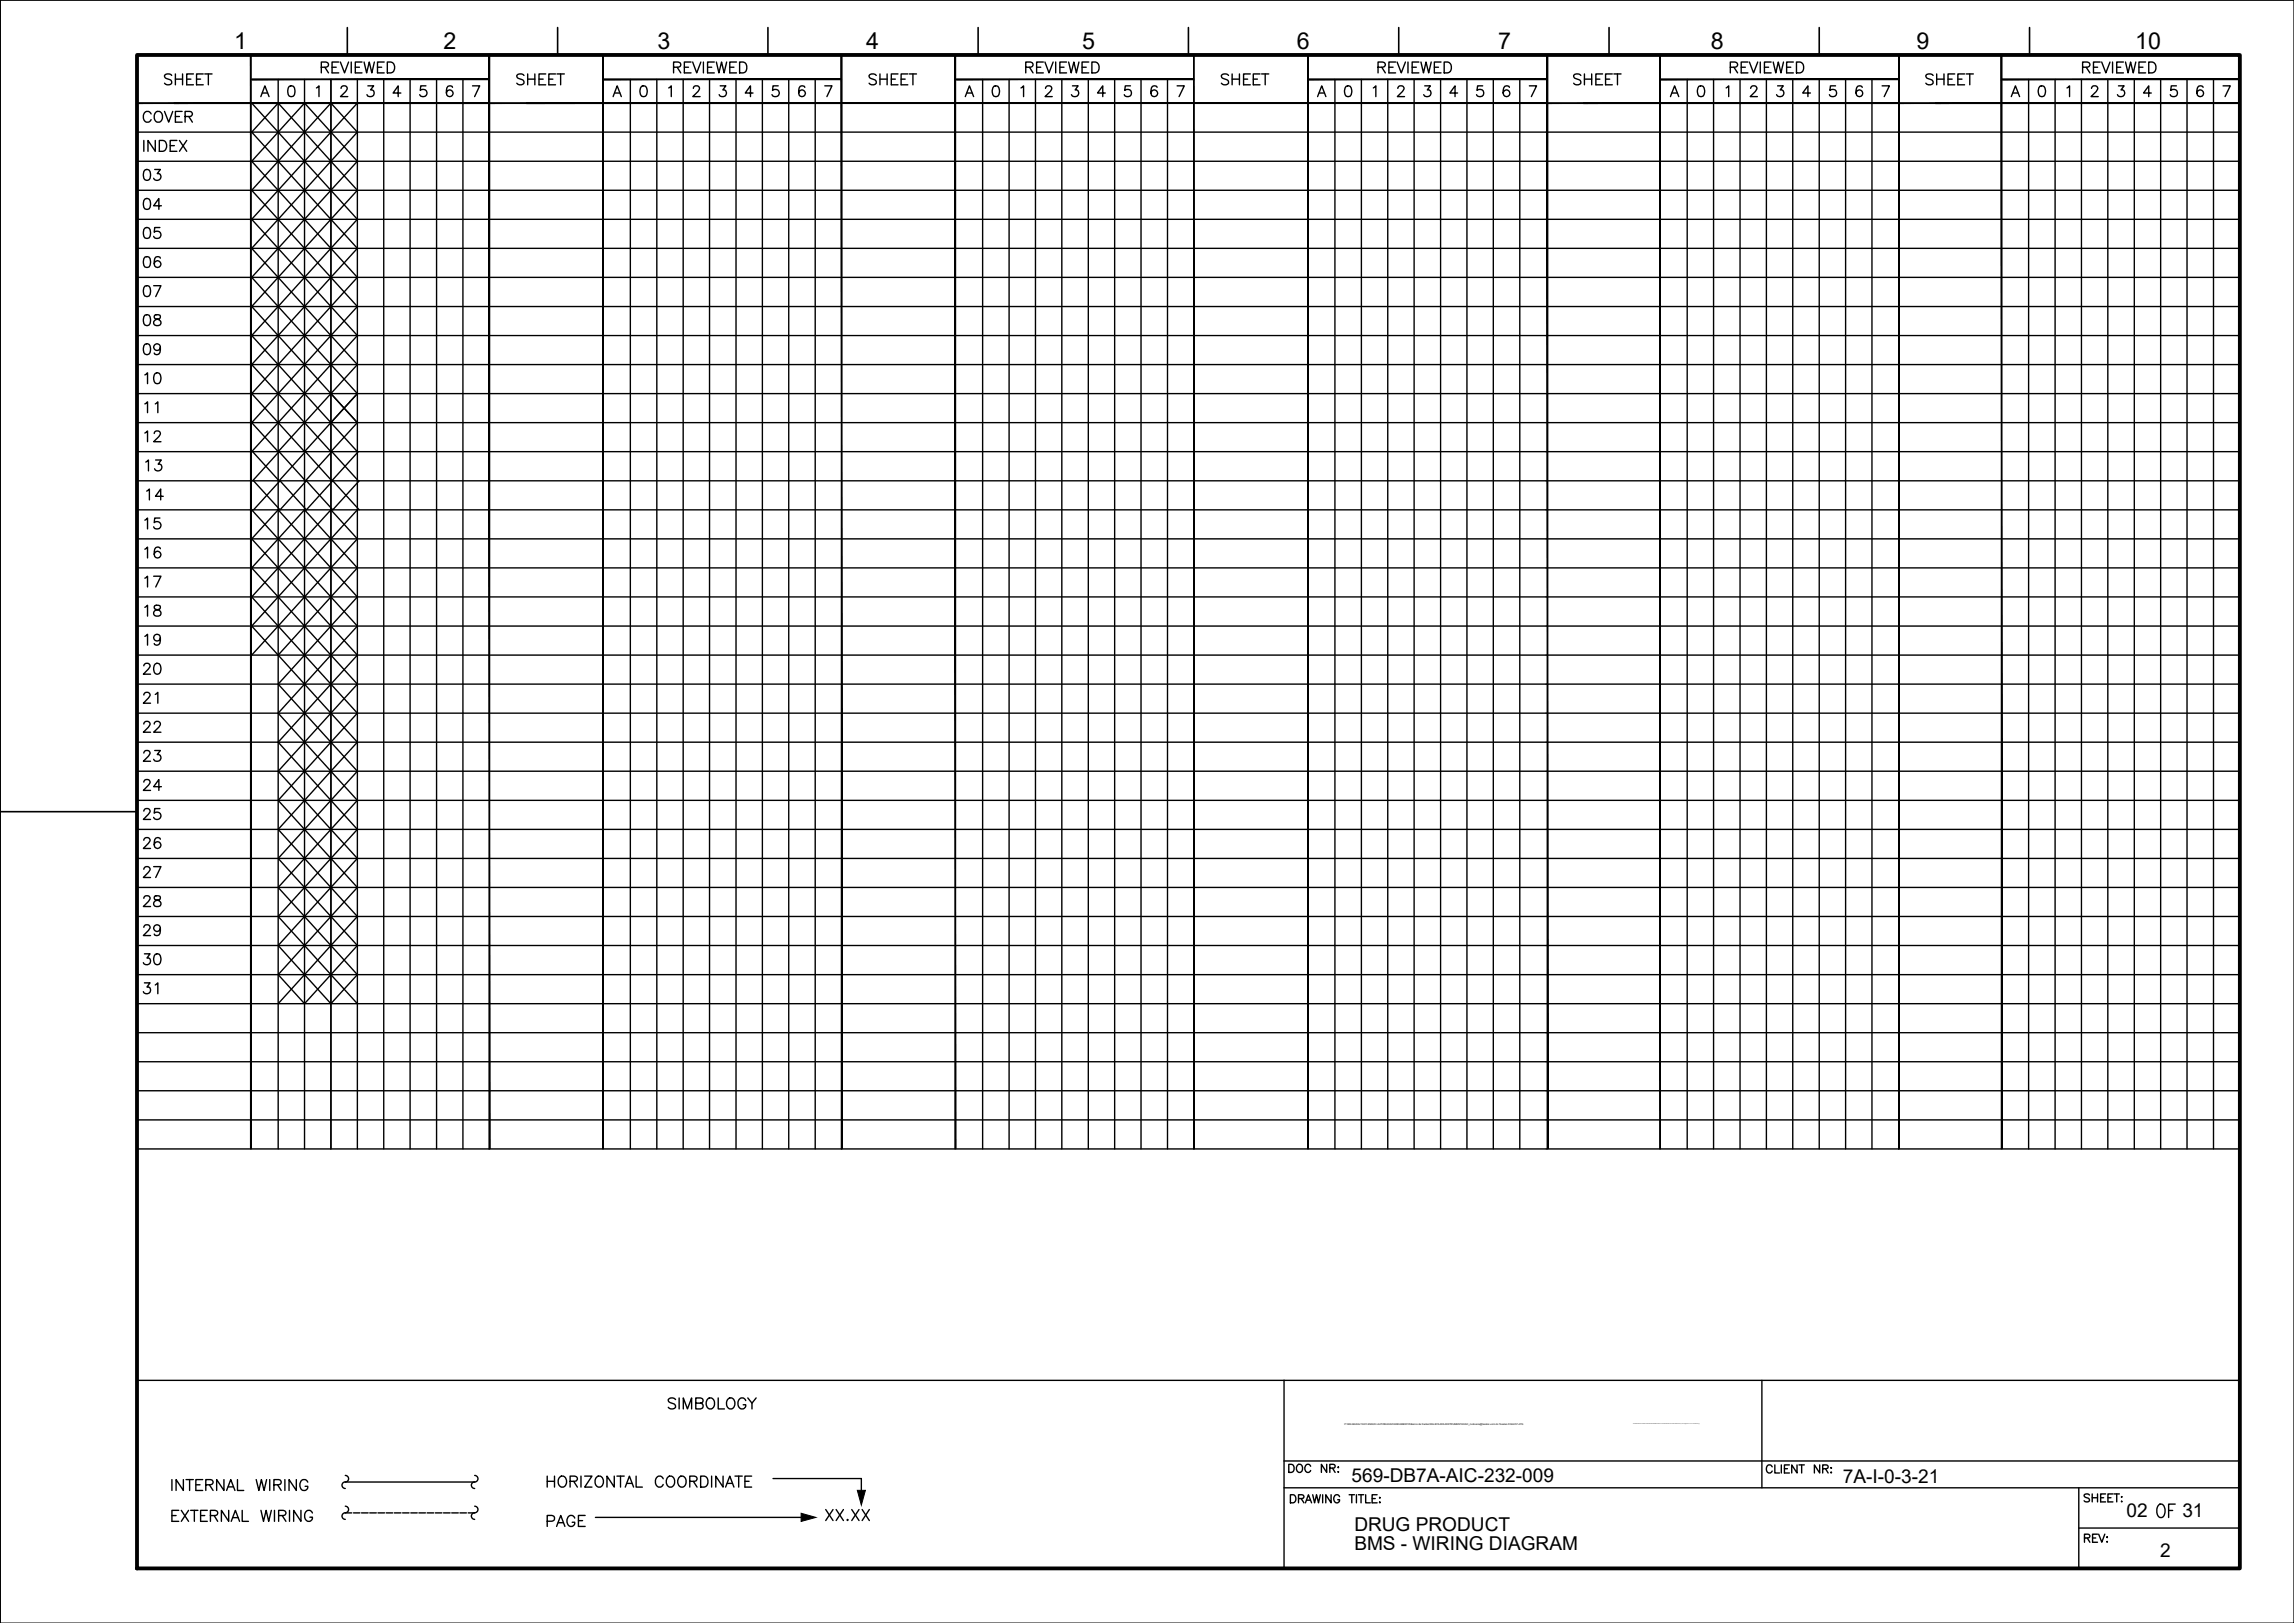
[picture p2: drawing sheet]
<svg xmlns="http://www.w3.org/2000/svg" width="420mm" height="297mm" viewBox="0 0 420 297" stroke-linecap="round" stroke-linejoin="round" font-family="sans-serif">
<defs><g id="words">
<text font-size="5.7" x="393.7" y="279">OF</text>
<g font-size="5.3">
<text x="25" y="23.6">COVER</text>
<text x="25" y="28.9">INDEX</text>
<text x="25" y="34.2">03</text>
<text x="25" y="39.5">04</text>
<text x="25.4" y="71.6">10</text>
<text x="25.4" y="76.9">11</text>
<text x="25.4" y="82.2">12</text>
<text x="25.4" y="87.5">13</text>
<text x="25.8" y="92.8">14</text>
<text x="25.4" y="98.1">15</text>
<text x="25.4" y="103.4">16</text>
<text x="25.4" y="108.7">17</text>
<text x="25.4" y="113.9">18</text>
<text x="25" y="146">24</text>
<text x="25" y="151.3">25</text>
<text x="25" y="156.6">26</text>
<text x="25" y="161.9">27</text>
<text x="25" y="167.2">28</text>
<text x="25" y="172.5">29</text>
<text x="25" y="177.8">30</text>
<text x="25" y="183.1">31</text>
</g>
<g font-size="4.9">
<text x="28.9" y="16.6">SHEET</text>
<text x="57.5" y="14.5">REVIEWED</text>
<text x="93.5" y="16.6">SHEET</text>
<text x="122.1" y="14.5">REVIEWED</text>
<text x="158" y="16.6">SHEET</text>
<text x="186.6" y="14.5">REVIEWED</text>
<text x="222.2" y="16.6">SHEET</text>
<text x="251.2" y="14.5">REVIEWED</text>
<text x="286.8" y="16.6">SHEET</text>
<text x="315.4" y="14.5">REVIEWED</text>
<text x="351.4" y="16.6">SHEET</text>
<text x="379.9" y="14.5">REVIEWED</text>
<text x="25" y="44.8">05</text>
<text x="25" y="50.1">06</text>
<text x="25" y="55.4">07</text>
<text x="25" y="60.7">08</text>
<text x="25" y="66">09</text>
<text x="25.4" y="119.2">19</text>
<text x="25" y="124.5">20</text>
<text x="25" y="129.8">21</text>
<text x="25" y="135.1">22</text>
<text x="25" y="140.4">23</text>
<text x="121" y="258.9">SIMBOLOGY</text>
<text x="98.8" y="280.5">PAGE</text>
<text x="149.9" y="279.4">XX.XX</text>
</g>
<text font-size="4.4" x="234.6" y="270.6">DOC NR:</text>
<g font-size="4.3">
<text x="42.9" y="9">1</text>
<text x="81.2" y="9">2</text>
<text x="120.4" y="9">3</text>
<text x="158.6" y="9">4</text>
<text x="198.1" y="9">5</text>
<text x="237.4" y="9">6</text>
<text x="274.3" y="9">7</text>
<text x="313.2" y="9">8</text>
<text x="350.8" y="9">9</text>
<text x="390.9" y="9">10</text>
</g>
<g font-size="3.5">
<text x="247.4" y="271.3">569-DB7A-AIC-232-009</text>
<text x="337.4" y="271.4">7A-I-0-3-21</text>
<text x="247.9" y="280.1">DRUG PRODUCT</text>
<text x="389.3" y="277.7">02</text>
<text x="399.5" y="277.7">31</text>
<text x="247.9" y="283.7">BMS - WIRING DIAGRAM</text>
<text x="395.5" y="285">2</text>
</g>
<text font-size=".5" x="246.1" y="260.7">P:\569-BAXALTA\01.ENG\03.AUTOMACAO\ANDAMENTO\Banco de Dados\569-B7A-INS-INSTRUMENTACAO_moliveira@tessler-com-br-Tessler-5164457.JPG</text>
</g></defs>
<!-- layer: G-TTLB-TTLB -->
<path d="M25.1 10.1h385v276.9h-385z" fill="none" stroke="#000" stroke-width=".7"/>
<!-- layer: G-TTLB-OTLN -->
<path d="M.1 .1v296.9" fill="none" stroke="#000" stroke-width=".18"/>
<!-- layer: G-TTLB-INDX -->
<path d="M63.6 5v5.1M102.1 5v5.1M140.6 5v5.1M179.1 5v5.1M217.6 5v5.1M256.1 5v5.1M294.6 5v5.1M333.1 5v5.1M371.6 5v5.1M.1 148.6h25" fill="none" stroke="#000" stroke-width=".3"/>
<!-- layer: LGSP IA4$0$LG_PLOT -->
<path d="M322.6 252.6v19.7M235.1 267.4h175M235.1 272.3h175M380.6 279.7h29.5M380.6 272.3v14.7M235.1 287h175" fill="none" stroke="#000" stroke-width=".25"/>
<!-- layer: LG_PLOT -->
<g fill="none" stroke="#000" stroke-width=".25">
<path d="M410.1 252.6h-175v34.4M236.2 273.6h.5a.8 .8 0 0 1 .6 .7 .8 .8 0 0 1-.6 .7h-.5zM237.7 274.3l.9-.1 .1-.4-.3-.2h-.7v1.4M238.2 274.3l.5 .7M239 275l.5-1.4 .6 1.4M239.2 274.6h.7M240.3 273.6l.4 1.4 .3-1.4 .4 1.4 .3-1.4M242.1 273.6v1.4M243.7 273.6v1.4l-1-1.4v1.4M245.2 273.9a.5 .5 0 0 0-.7-.3 .78 .78 0 0 0-.3 .9 .78 .78 0 0 0 .7 .5l.3-.3v-.2h-.3M247 273.6h1M247.5 273.6v1.4"/>
<path d="M248.3 273.6v1.4M248.7 273.6h1M249.2 273.6v1.4M250 273.6v1.4h.9M251.2 274.3h.6M252.1 273.6h-.9v1.4h.9M252.5 275h.2zM252.6 274.1v.1zM324.4 268.5a.54 .54 0 0 0-.6-.4 .54 .54 0 0 0-.4 .6 .61 .61 0 0 0 .2 .7 .61 .61 0 0 0 .8 0v-.2M324.9 268.1v1.5h.9M326.1 268.1v1.5M326.7 268.8h.5"/>
<path d="M327.6 268.1h-.9v1.5h.9M329 268.1v1.5l-1-1.5v1.5M329.4 268.1h.9M329.8 268.1v1.5M333.1 268.1v1.5l-.9-1.5v1.5M333.7 268.8l.8-.1 .2-.2-.1-.2-.3-.2h-.6v1.5M334.2 268.8l.5 .8M335.2 269.5h.1zM335.2 268.6v.1zM382.5 273.6a.55 .55 0 0 0-.9 .2l.2 .3 .6 .1 .1 .5a.63 .63 0 0 1-.9 0M383 273.4v1.5M383 274.1h1"/>
<path d="M384 273.4v1.5M384.6 274.1h.5M385.5 273.4h-.9v1.5h.9M385.9 274.1h.6M386.8 273.4h-.9v1.5h.9M387 273.4h1M387.5 273.4v1.5M388.4 274h.1zM388.4 274.8h.1zM381.6 281.5l.9-.1 .1-.3-.4-.3h-.6v1.5M382.1 281.5l.5 .8M383.1 281.5h.6"/>
<path d="M384 280.8h-.9v1.5h.9M384.2 280.8l.6 1.5 .5-1.5M385.8 281.3v.1zM385.8 282.1v.2z"/>
</g>
<!-- layer: TEXTO-01 -->
<g fill="#000" stroke="#000" stroke-width=".18">
<path d="M25.1 18.8v.2l64.5-.2zM25.1 19l64.5-.2v.2z"/>
<path d="M31.9 18.8v.2l57.7-.2zM31.9 19l57.7-.2v.2z"/>
<path d="M46.1 14.6h43.5v-.2zM46.1 14.4h43.5l-43.5 .2z"/>
<path d="M89.6 18.8v.2l64.5-.2zM89.6 19l64.5-.2v.2z"/>
<path d="M96.4 18.8v.2l186.7-.2zM96.4 19l186.7-.2v.2z"/>
<path d="M110.6 14.6h43.5v-.2zM110.6 14.4h43.5l-43.5 .2z"/>
<path d="M175.1 14.6h43.5v-.2zM175.1 14.4h43.5l-43.5 .2z"/>
<path d="M239.6 14.6h43.5v-.2zM239.6 14.4h43.5l-43.5 .2z"/>
<path d="M283.1 18.8v.2l64.5-.2zM283.1 19l64.5-.2v.2z"/>
<path d="M289.9 18.8v.2l57.7-.2zM289.9 19l57.7-.2v.2z"/>
<path d="M304.1 14.6h43.5v-.2zM304.1 14.4h43.5l-43.5 .2z"/>
<path d="M347.6 18.8v.2l62.5-.2zM347.6 19l62.5-.2v.2z"/>
<path d="M354.4 18.8v.2l55.7-.2zM354.4 19l55.7-.2v.2z"/>
<path d="M366.6 14.6h43.5v-.2zM366.6 14.4h43.5l-43.5 .2z"/>
<path d="M45.8 10.2v200.1h.2zM45.8 10.2h.2v200.1z"/>
<path d="M89.5 10.2v200.1h.2zM89.5 10.2h.2v200.1z"/>
<path d="M110.3 10.2v200.1h.2zM110.3 10.2h.2v200.1z"/>
<path d="M154 10.2v200.1h.2zM154 10.2h.2v200.1z"/>
<path d="M174.8 10.2v200.1h.2zM174.8 10.2h.2v200.1z"/>
<path d="M218.5 10.2v200.1h.1zM218.5 10.2h.1v200.1z"/>
<path d="M239.4 10.2v200.1h.1zM239.4 10.2h.1v200.1z"/>
<path d="M283.2 10.2v200.1h.2zM283.2 10.2h.2v200.1z"/>
<path d="M303.8 10.2v200.1h.2zM303.8 10.2h.2v200.1z"/>
<path d="M347.6 10.2v200.1h.1zM347.6 10.2h.1v200.1z"/>
<path d="M366.4 10.2v200.1h.1zM366.4 10.2h.1v200.1z"/>
</g>
<g fill="none" stroke="#000" stroke-width=".25">
<path d="M50.9 14.5v195.8M55.8 14.5v195.8M60.6 14.5v195.8M65.4 14.5v195.8M70.3 14.5v195.8M75.1 14.5v195.8M79.9 14.5v195.8M84.8 14.5v195.8M115.4 14.5v195.8M120.2 14.5v195.8M125.1 14.5v195.8M129.9 14.5v195.8"/>
<path d="M134.7 14.5v195.8M139.6 14.5v195.8M144.4 14.5v195.8M149.2 14.5v195.8M179.9 14.5v195.8M184.7 14.5v195.8M189.6 14.5v195.8M194.4 14.5v195.8M199.2 14.5v195.8M204.1 14.5v195.8M208.9 14.5v195.8M213.7 14.5v195.8"/>
<path d="M244.4 14.5v195.8M249.2 14.5v195.8M254.1 14.5v195.8M258.9 14.5v195.8M263.7 14.5v195.8M268.6 14.5v195.8M273.4 14.5v195.8M278.2 14.5v195.8M308.9 14.5v195.8M313.7 14.5v195.8M318.6 14.5v195.8M323.4 14.5v195.8"/>
<path d="M328.2 14.5v195.8M333.1 14.5v195.8M337.9 14.5v195.8M342.7 14.5v195.8M371.4 14.5v195.8M376.2 14.5v195.8M381.1 14.5v195.8M385.9 14.5v195.8M390.7 14.5v195.8M395.6 14.5v195.8M400.4 14.5v195.8M405.2 14.5v195.8"/>
<path d="M25.1 34.8h385M25.1 29.5h385M25.1 24.2h385M25.1 56.1h385M25.1 50.8h385M25.1 40.1h385M25.1 45.5h385M25.1 77.4h385M25.1 72h385M25.1 66.7h385M25.1 61.4h385M25.1 98.6h385"/>
<path d="M25.1 93.3h385M25.1 88h385M25.1 82.7h385M25.1 119.9h385M25.1 114.6h385M25.1 109.2h385M25.1 103.9h385M25.1 135.8h385M25.1 130.5h385M25.1 125.2h385M25.1 157.1h385M25.1 151.8h385"/>
<path d="M25.1 146.5h385M25.1 141.1h385M25.1 178.4h385M25.1 173h385M25.1 167.7h385M25.1 162.4h385M25.1 199.6h385M25.1 194.3h385M25.1 189h385M25.1 183.7h385M25.1 210.3h385M25.1 205h385"/>
</g>
<!-- layer: CBATEXTO 02 -->
<g fill="none" stroke="#000" stroke-width=".25">
<path d="M46.1 18.9l4.8 5.3-4.8 5.3 4.8 5.3-4.8 5.3 4.8 5.4-4.8 5.3 4.8 5.3M47.8 17.7l.7-2 .8 2M48 17h1M50.9 18.9l4.9 5.3-4.9 5.3 4.9 5.3-4.9 5.3 4.9 5.4-4.9 5.3-4.8-5.3 4.8-5.4-4.8-5.3 4.8-5.3-4.8-5.3zM53 15.8a.67 .67 0 0 1 .9 .3 1.7 1.7 0 0 1-.2 1.5 .67 .67 0 0 1-.9-.3 1.74 1.74 0 0 1 .2-1.5zM55.8 18.9l4.8 5.3-4.8 5.3 4.8 5.3-4.8 5.3 4.8 5.4-4.8 5.3 4.8 5.3-4.8 5.3 4.8 5.3-4.8 5.3 4.8 5.4-4.8 5.3-4.9-5.3 4.9-5.4-4.9-5.3 4.9-5.3-4.9-5.3 4.9-5.3-4.9-5.3 4.9-5.4-4.9-5.3 4.9-5.3-4.9-5.3zM57.9 16.1l.5-.4v2M60.6 18.9l4.8 5.3-4.8 5.3 4.8 5.3-4.8 5.3 4.8 5.4-4.8 5.3 4.8 5.3-4.8 5.3 4.8 5.3-4.8 5.3 4.8 5.4-4.8 5.3-4.8-5.3 4.8-5.4-4.8-5.3 4.8-5.3-4.8-5.3 4.8-5.3-4.8-5.3 4.8-5.4-4.8-5.3 4.8-5.3-4.8-5.3zM62.4 16.2l.2-.4a.64 .64 0 0 1 .9 .1 .64 .64 0 0 1-.2 .8l-1 1h1.4M65.4 18.9l-4.8 5.3 4.8 5.3-4.8 5.3 4.8 5.3-4.8 5.4 4.8 5.3-4.8 5.3 4.8 5.3-4.8 5.3 4.8 5.3-4.8 5.4M67.4 15.7h1l-.6 .8a.64 .64 0 0 1 .7 .7 .64 .64 0 0 1-.9 .5l-.2-.1-.2-.3M73.4 17h-1.4l.9-1.3v2"/>
<path d="M78 15.7h-1l-.1 .9a.7 .7 0 0 1 1.1 0 .7 .7 0 0 1-.1 1 .7 .7 0 0 1-1.1-.3M82.8 16a.6 .6 0 0 0-.8-.2 1.58 1.58 0 0 0 0 1.8 .62 .62 0 0 0 .9-.3 .62 .62 0 0 0-.4-.8 .62 .62 0 0 0-.8 .5M86.5 15.7h1.3l-.9 2M112.2 17.7l.8-2 .7 2M112.5 17h1M117.5 15.8a.64 .64 0 0 1 .9 .3 1.54 1.54 0 0 1-.2 1.5 .65 .65 0 0 1-.9-.3 1.58 1.58 0 0 1 .2-1.5zM122.4 16.1l.5-.4v2M126.9 16.2l.2-.4a.66 .66 0 0 1 .9 .1 .64 .64 0 0 1-.2 .8l-1 1h1.4M131.8 15.7h1.1l-.6 .8a.64 .64 0 0 1 .7 .7 .64 .64 0 0 1-.9 .5l-.3-.1-.1-.3M137.9 17h-1.5l1-1.3v2M142.5 15.7h-1l-.1 .9a.7 .7 0 0 1 1.1 0 .7 .7 0 0 1-.1 1 .7 .7 0 0 1-1.1-.3M147.3 16a.6 .6 0 0 0-.8-.2 1.58 1.58 0 0 0 0 1.8 .62 .62 0 0 0 .9-.3 .62 .62 0 0 0-.4-.8 .62 .62 0 0 0-.8 .5"/>
<path d="M151 15.7h1.3l-.9 2M176.7 17.7l.8-2 .7 2M177 17h1M181.9 15.8a.64 .64 0 0 1 1 .3 1.54 1.54 0 0 1-.2 1.5 .65 .65 0 0 1-.9-.3 1.58 1.58 0 0 1 .1-1.5zM186.9 16.1l.5-.4v2M191.4 16.2l.2-.4a.66 .66 0 0 1 .9 .1 .64 .64 0 0 1-.2 .8l-1 1h1.3M196.3 15.7h1.1l-.6 .8a.64 .64 0 0 1 .7 .7 .64 .64 0 0 1-.9 .5l-.3-.1-.1-.3M202.4 17h-1.5l1-1.3v2M207 15.7h-1l-.1 .9a.7 .7 0 0 1 1.1-.1 .7 .7 0 0 1-.2 1.1 .7 .7 0 0 1-1-.3M211.8 16a.6 .6 0 0 0-.8-.2 1.58 1.58 0 0 0 0 1.8 .62 .62 0 0 0 .9-.3 .62 .62 0 0 0-.4-.8 .62 .62 0 0 0-.8 .5M215.5 15.7h1.3l-.9 2M241.2 17.7l.8-2 .7 2"/>
<path d="M241.5 17h.9M246.4 15.8a.64 .64 0 0 1 1 .3 1.54 1.54 0 0 1-.2 1.5 .65 .65 0 0 1-.9-.3 1.58 1.58 0 0 1 .1-1.5zM251.4 16.1l.5-.4v2M255.9 16.2l.2-.4 .2-.1 .6 .1a.44 .44 0 0 1 0 .7l-1.1 1.2h1.3M260.8 15.7h1.1l-.6 .8a.64 .64 0 0 1 .7 .7 .64 .64 0 0 1-.9 .5l-.3-.1-.2-.3M266.8 17h-1.4l1-1.3v2M271.4 15.7h-.9l-.1 .9a.7 .7 0 0 1 1.1-.1 .7 .7 0 0 1-.2 1.1 .7 .7 0 0 1-1-.3M276.3 16a.6 .6 0 0 0-.8-.2 1.17 1.17 0 0 0 .3 1.9 .62 .62 0 0 0 .6-.6 .62 .62 0 0 0-.6-.6 .62 .62 0 0 0-.6 .5M280 15.7h1.3l-.9 2M305.8 17.7l.8-2 .7 2M306.1 17h.9M311 15.8a.66 .66 0 0 1 1 .3 1.54 1.54 0 0 1-.2 1.5 .65 .65 0 0 1-.9-.3 1.65 1.65 0 0 1 .1-1.5z"/>
<path d="M316 16.1l.5-.4v2M320.5 16.2l.2-.4 .2-.1 .6 .1a.44 .44 0 0 1 0 .7l-1.1 1.2h1.3M325.4 15.7h1.1l-.6 .8a.64 .64 0 0 1 .7 .7 .64 .64 0 0 1-.9 .5l-.3-.1-.2-.3M331.4 17h-1.4l1-1.3v2M336 15.7h-.9l-.1 .9a.7 .7 0 0 1 1.1-.1 .7 .7 0 0 1-.2 1.1 .7 .7 0 0 1-1-.3M340.9 16a.6 .6 0 0 0-.8-.2 1.17 1.17 0 0 0 .3 1.9 .62 .62 0 0 0 .6-.6 .62 .62 0 0 0-.6-.6 .62 .62 0 0 0-.6 .5M344.6 15.7h1.3l-.9 2M368.2 17.7l.8-2 .7 2M368.5 17h.9M373.4 15.8a.64 .64 0 0 1 1 .3 1.54 1.54 0 0 1-.2 1.5 .65 .65 0 0 1-.9-.3 1.58 1.58 0 0 1 .1-1.5zM378.4 16.1l.5-.4v2M382.9 16.2l.2-.4 .2-.1 .6 .1a.44 .44 0 0 1 0 .7l-1.1 1.2h1.3"/>
<path d="M387.8 15.7h1.1l-.6 .8a.64 .64 0 0 1 .7 .7 .64 .64 0 0 1-.9 .5l-.3-.1-.2-.3M393.8 17h-1.4l1-1.3v2M398.4 15.7h-.9l-.1 .9a.7 .7 0 0 1 1.1-.1 .7 .7 0 0 1-.2 1.1 .7 .7 0 0 1-1-.3M403.3 16a.6 .6 0 0 0-.8-.2 1.17 1.17 0 0 0 .3 1.9 .62 .62 0 0 0 .6-.6 .62 .62 0 0 0-.6-.6 .62 .62 0 0 0-.6 .5M407 15.7h1.3l-.9 2M50.9 56.1l-4.8 5.3 4.8 5.3-4.8 5.3 4.8 5.4-4.8 5.3M50.9 50.8l4.9 5.3-4.9 5.3M50.9 50.8l-4.8 5.3 4.8 5.3M50.9 61.4l4.9 5.3-4.9 5.3 4.9 5.4-4.9 5.3-4.8-5.3 4.8-5.4-4.8-5.3zM60.6 72l4.8 5.4M60.6 77.4l4.8 5.3M65.4 72l-4.8 5.4"/>
<path d="M46.1 93.3l4.8 5.3M46.2 88l4.9-5.3 4.8 5.3 4.8-5.3 4.9 5.3M46.2 82.7l4.9 5.3 4.8-5.3 4.8 5.3 4.9-5.3M46.4 93.3l4.9-5.3 4.8 5.3 4.8-5.3 4.9 5.3M46.4 88l4.9 5.3 4.8-5.3 4.8 5.3 4.9-5.3M50.9 93.3l4.9 5.3-4.9 5.3-4.8-5.3zM50.9 98.6l4.9 5.3-4.9 5.3M50.9 98.6l4.9-5.3 4.8 5.3-4.8 5.3 4.8 5.3-4.8 5.4 4.8 5.3-4.8 5.3 4.8 5.3-4.8 5.3 4.8 5.3-4.8 5.4 4.8 5.3-4.8 5.3 4.8 5.3-4.8 5.3 4.8 5.3-4.8 5.4M50.9 98.6l-4.8 5.3 4.8 5.3M65.4 93.3l-4.8 5.3 4.8 5.3-4.8 5.3 4.8 5.4-4.8 5.3 4.8 5.3-4.8 5.3 4.8 5.3-4.8 5.3 4.8 5.4-4.8 5.3 4.8 5.3-4.8 5.3 4.8 5.3-4.8 5.3 4.8 5.4-4.8 5.3-4.8-5.3M50.9 103.9l4.9 5.3-4.9 5.4M50.9 109.2l4.9 5.4-4.9 5.3"/>
<path d="M50.9 114.6l4.9 5.3-4.9 5.3 4.9 5.3-4.9 5.3 4.9 5.3-4.9 5.4 4.9 5.3-4.9 5.3 4.9 5.3-4.9 5.3 4.9 5.3-4.9 5.4 4.9 5.3 4.8-5.3-4.8-5.4 4.8-5.3-4.8-5.3 4.8-5.3-4.8-5.3 4.8-5.3-4.8-5.4 4.8-5.3-4.8-5.3 4.8-5.3-4.8-5.3 4.8-5.3-4.8-5.4 4.8-5.3-4.8-5.3 4.8-5.3 4.8 5.3-4.8 5.3 4.8 5.3-4.8 5.4 4.8 5.3-4.8 5.3 4.8 5.3-4.8 5.3 4.8 5.3-4.8 5.4 4.8 5.3-4.8 5.3 4.8 5.3-4.8 5.3 4.8 5.3-4.8 5.4 4.8 5.3M50.9 119.9l4.9 5.3-4.9 5.3 4.9 5.3-4.9 5.3 4.9 5.4-4.9 5.3 4.9 5.3-4.9 5.3 4.9 5.3-4.9 5.3 4.9 5.4M50.9 103.9l-4.8 5.3 4.8 5.4M50.9 109.2l-4.8 5.4 4.8 5.3M50.9 114.6l-4.8 5.3M55.8 178.4l-4.9 5.3"/>
</g>
<!-- layer: I_TABS -->
<g fill="none" stroke="#000" stroke-width=".25">
<path d="M63.2 271.2h23.7M63.2 276.9h1.2M63.2 270a.6 .6 0 0 1 .6 .6 .6 .6 0 0 1-.6 .6M63.2 271.2a.6 .6 0 0 0-.6 .6 .6 .6 0 0 0 .6 .6M63.2 275.7a.64 .64 0 0 1 .6 .7 .64 .64 0 0 1-.8 .5 .6 .6 0 0 0-.4 .7 .6 .6 0 0 0 .6 .5M64.7 276.9h1.2M66.2 276.9h1.2M67.7 276.9h1.2M69.2 276.9h1.2M70.7 276.9h1.2M72.2 276.9h1.2M73.7 276.9h1.2"/>
<path d="M75.2 276.9h1.2M76.7 276.9h1.2M78.2 276.9h1.2M79.7 276.9h1.2M81.2 276.9h1.2M82.7 276.9h1.2M84.2 276.9h1.2M85.7 276.9h1.2M86.9 270a.63 .63 0 0 1 .6 .8 .63 .63 0 0 1-.8 .5 .6 .6 0 0 0-.4 .6 .6 .6 0 0 0 .6 .5M86.9 275.7a.64 .64 0 0 1 .6 .7 .64 .64 0 0 1-.8 .5 .6 .6 0 0 0-.4 .7 .6 .6 0 0 0 .6 .5M109 277.7h37.7M141.5 270.6h16.2v2.2"/>
</g>
<!-- layer: CBATEXTO 03 -->
<g fill="none" stroke="#000" stroke-width=".25">
<path d="M31.5 270.8v2M31.5 277.4h.7M32.7 276.4h-1.2v2h1.2M33.2 276.4l1.3 2M33.6 270.8v2l-1.4-2v2M34.1 270.8h1.3M34.5 276.4l-1.3 2M34.7 270.8v2M34.9 276.4h1.3M35.6 276.4v2M35.9 271.7h.7M36.7 277.4h.8"/>
<path d="M37.1 270.8h-1.2v2h1.2M37.7 271.7l1.1-.1a.46 .46 0 0 0 0-.7l-1.1-.1v2M38 276.4h-1.3v2h1.3M38.3 271.7l.7 1.1M38.5 277.4l1.2-.1a.47 .47 0 0 0 0-.8l-1.2-.1v2M39.2 277.4l.7 1M41 270.8v2l-1.3-2v2M41.5 272.8l.7-2 .8 2M41.8 272.1h.9M41.9 276.4v2l-1.4-2v2M42.3 278.4l.8-2 .8 2M42.6 277.8h1"/>
<path d="M43.5 270.8v2h1.1M44.3 276.4v2h1.2M46.9 270.8l.5 2 .5-2 .4 2 .5-2M47.8 276.4l.4 2 .5-2 .5 2 .5-2M49.4 270.8v2M50.1 271.7l1.2-.1a.46 .46 0 0 0 0-.7l-1.2-.1v2M50.2 276.4v2M50.8 271.7l.7 1.1M51 277.4l1.2-.1a.47 .47 0 0 0 0-.8l-1.2-.1v2M51.7 277.4l.6 1M52.2 270.8v2M53 276.4v2"/>
<path d="M54.3 270.8v2l-1.4-2v2M55.1 276.4v2l-1.3-2v2M56.3 271.3a.74 .74 0 0 0-.8-.5 .74 .74 0 0 0-.6 .8 .88 .88 0 0 0 .2 .9 .88 .88 0 0 0 .9 .2l.3-.4v-.3h-.4M57.2 276.9a.73 .73 0 0 0-.8-.5 .73 .73 0 0 0-.6 .8 .88 .88 0 0 0 .2 .9 .88 .88 0 0 0 .9 .2l.3-.4v-.2h-.5M100.2 270.2v2M100.2 271.1h1.3M101.5 270.2v2M102.4 270.5a.73 .73 0 0 1 .8-.3 .73 .73 0 0 1 .5 .7 .88 .88 0 0 1-.2 1 .88 .88 0 0 1-.9 .2 1.22 1.22 0 0 1-.2-1.6zM104.4 271.1l1.1-.1a.47 .47 0 0 0 0-.7l-1.1-.1v2M105 271.1l.7 1.1M106.4 270.2v2M107 270.2h1.4l-1.4 2h1.4"/>
<path d="M109.1 270.5a.73 .73 0 0 1 .9-.3 .73 .73 0 0 1 .5 .7 .88 .88 0 0 1-.2 1 .88 .88 0 0 1-1 .2 1.22 1.22 0 0 1-.2-1.6zM112.5 270.2v2l-1.4-2v2M112.9 270.2h1.4M113.6 270.2v2M114.5 272.2l.7-2 .8 2M114.7 271.5h1M116.5 270.2v2h1.1M121.4 270.6a.73 .73 0 0 0-.8-.4 .73 .73 0 0 0-.6 .7 .88 .88 0 0 0 .2 1 .88 .88 0 0 0 .9 .2l.3-.4M122.2 270.5a.73 .73 0 0 1 .8-.3 .73 .73 0 0 1 .5 .7 .88 .88 0 0 1-.2 1 .88 .88 0 0 1-.9 .2 1.22 1.22 0 0 1-.2-1.6zM124.3 270.5a.73 .73 0 0 1 .8-.3 .73 .73 0 0 1 .5 .7 .88 .88 0 0 1-.2 1 .88 .88 0 0 1-.9 .2 1.22 1.22 0 0 1-.2-1.6zM126.3 271.1l1.1-.1a.47 .47 0 0 0 0-.7l-1.1-.1v2M126.9 271.1l.7 1.1"/>
<path d="M128.3 270.2h.6a1.08 1.08 0 0 1 .7 1 1.08 1.08 0 0 1-.7 1h-.6zM130.3 270.2v2M132.4 270.2v2l-1.4-2v2M132.8 272.2l.8-2 .8 2M133.1 271.5h1M134.6 270.2h1.3M135.2 270.2v2M136.4 271.1h.7M137.6 270.2h-1.2v2h1.2"/>
</g>
<!-- layer: I_TABS -->
<path d="M146.7 277l2.7 .7-2.7 .8zM157 272.8h1.4l-.7 2.7z" fill="#000" stroke="#000" stroke-width=".18"/>
<!-- layer: -REVISAO -->
<path d="M25.1 252.6h210" fill="none" stroke="#000" stroke-width=".25"/>
<!-- layer: 0 -->
<path d="M0 .1h419.9v296.9h-419.9z" fill="none" stroke="#000" stroke-width=".18"/>
<use href="#words"/>
</svg>
